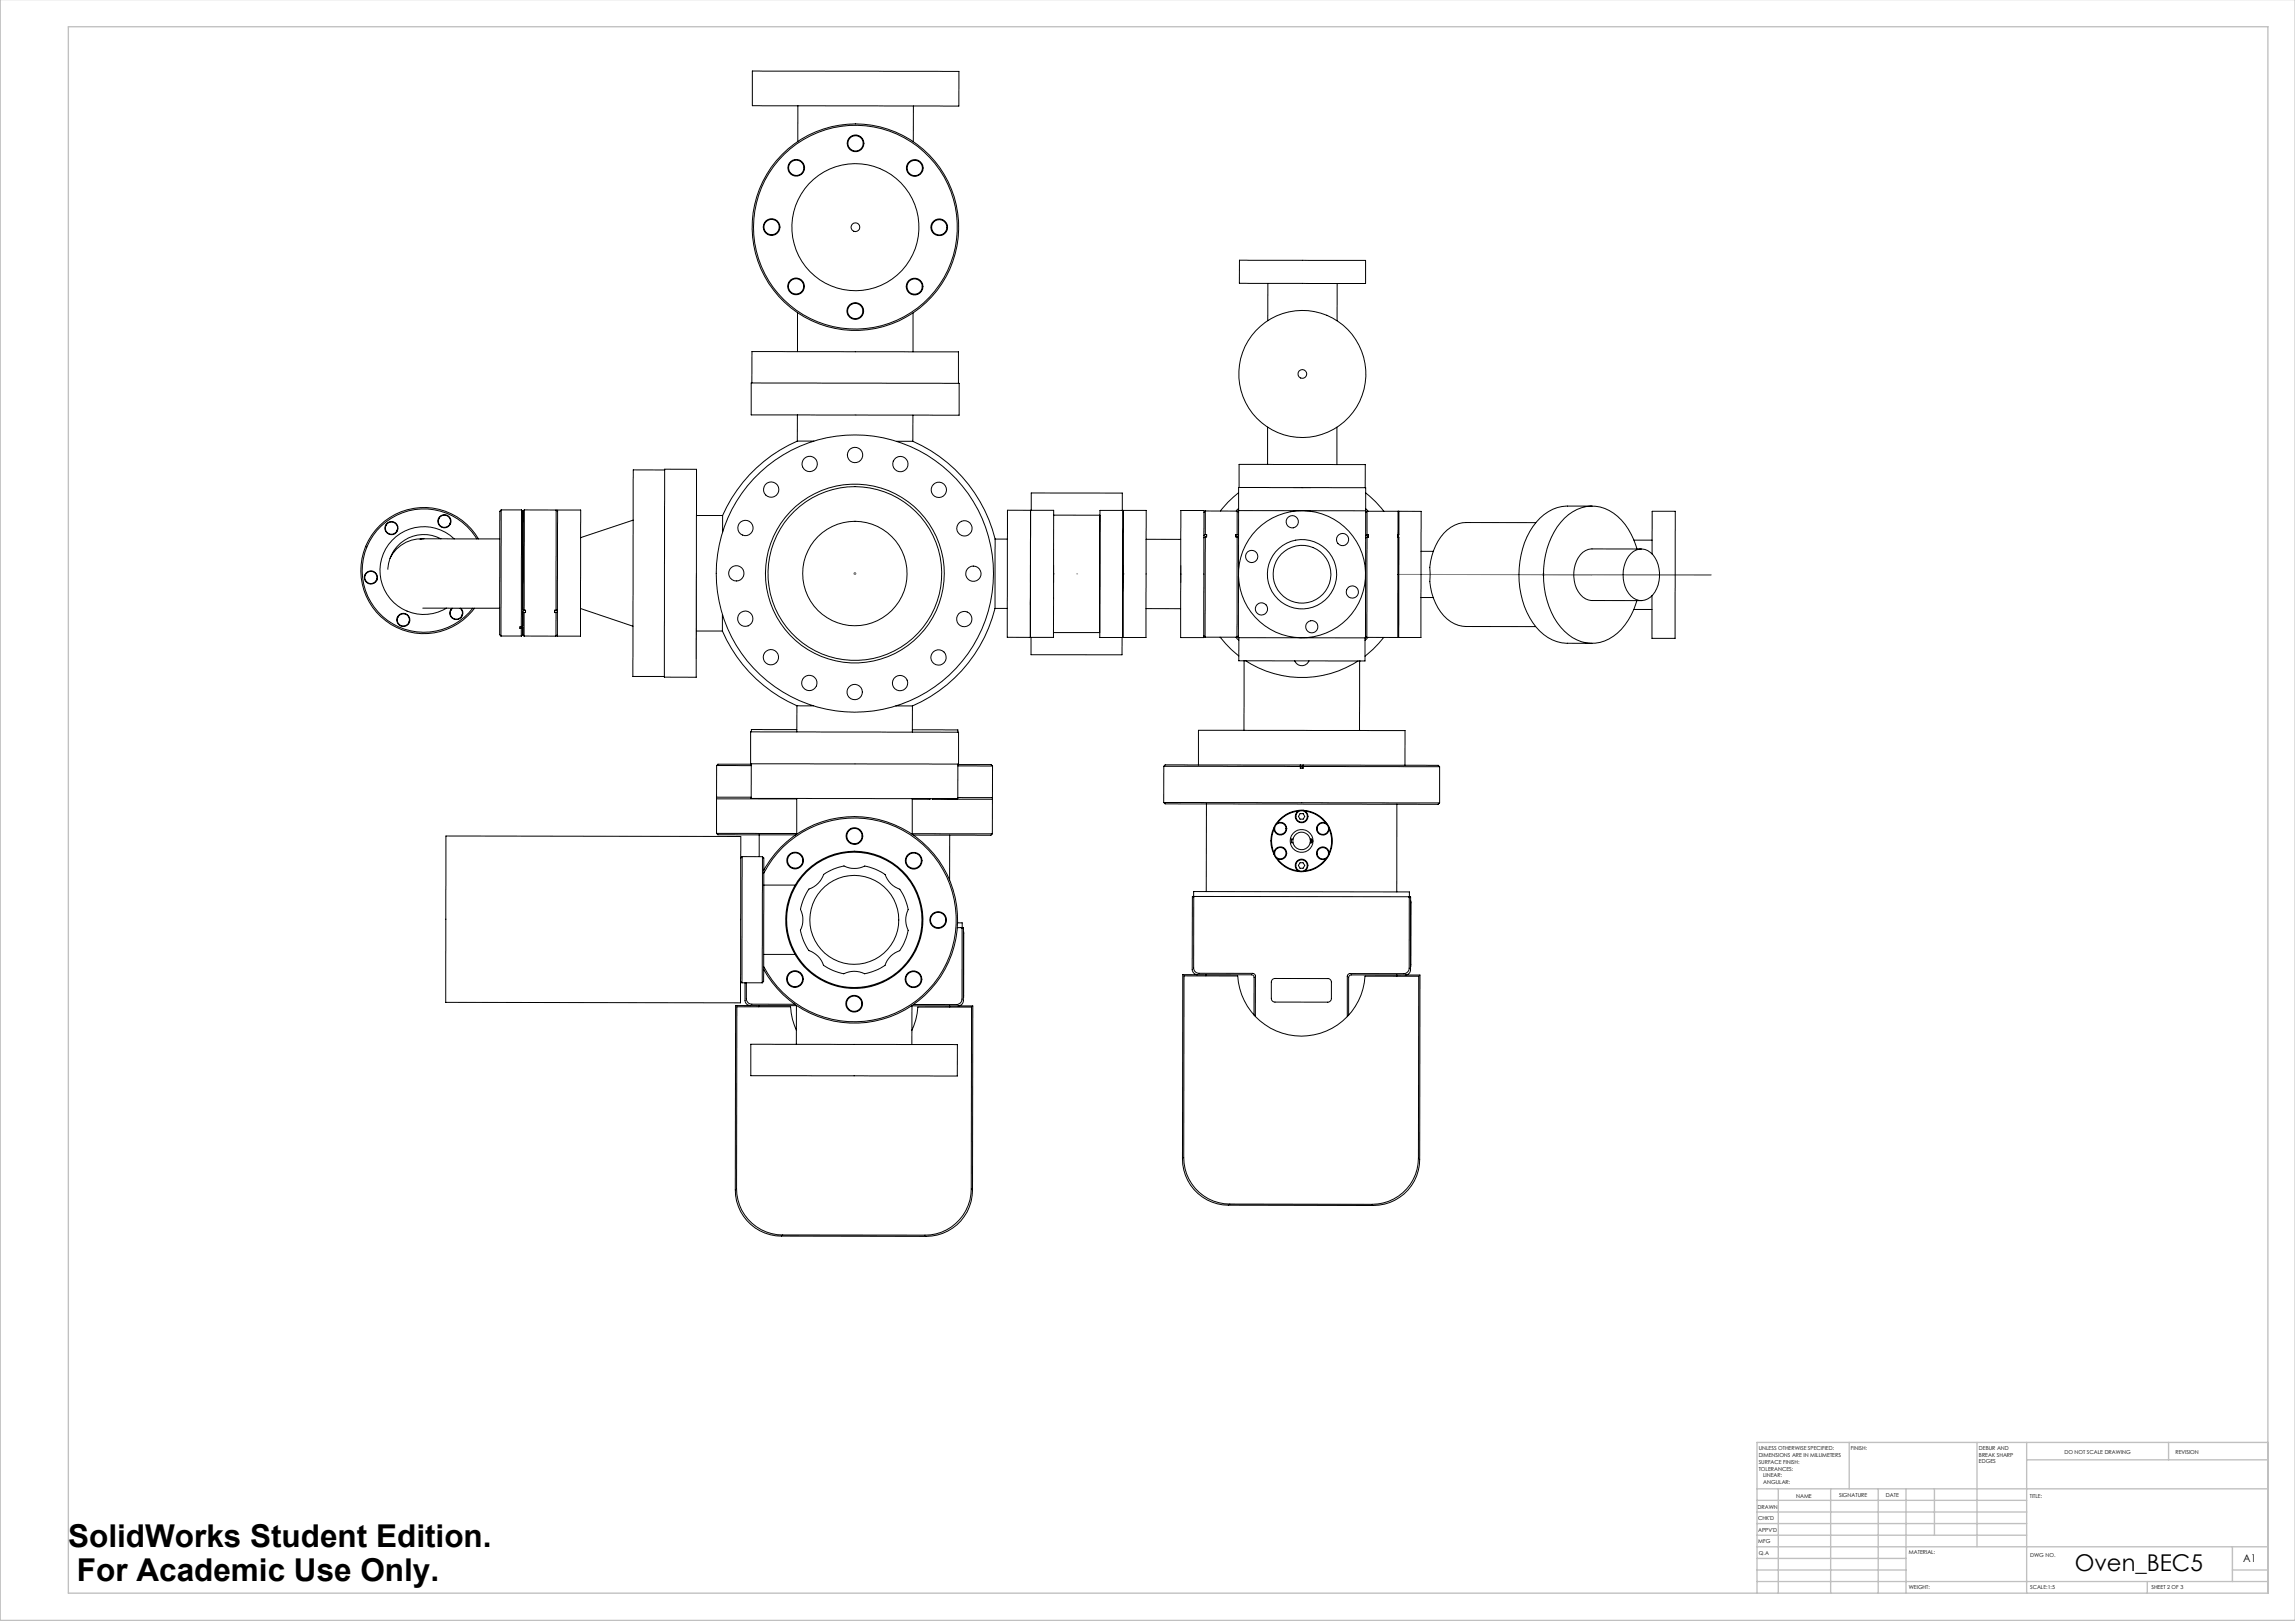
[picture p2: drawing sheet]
<svg xmlns="http://www.w3.org/2000/svg" width="841mm" height="594mm" viewBox="0 0 841 594" stroke-linecap="round" stroke-linejoin="round" font-family="sans-serif">
<defs><g id="words">
<g font-size="11.5">
<text x="25" y="566.9">SolidWorks Student Edition.</text>
<text x="28.2" y="579.5">For Academic Use Only.</text>
</g>
<text font-size="8.5" x="760.3" y="575.5">Oven_BEC5</text>
<text font-size="3.9" x="822" y="572.4">A1</text>
<g font-size="2">
<text x="644.5" y="531.4">UNLESS OTHERWISE SPECIFIED:</text>
<text x="644.5" y="533.9">DIMENSIONS ARE IN MILLIMETERS</text>
<text x="678.2" y="531.4">FINISH:</text>
<text x="725.2" y="531.3">DEBUR AND</text>
<text x="725.2" y="533.8">BREAK SHARP</text>
<text x="756.5" y="532.8">DO NOT SCALE DRAWING</text>
<text x="797.2" y="533">REVISION</text>
<text x="644.5" y="536.4">SURFACE FINISH:</text>
<text x="644.5" y="538.9">TOLERANCES:</text>
<text x="725.2" y="536.3">EDGES</text>
<text x="646.1" y="541.4">LINEAR:</text>
<text x="646.1" y="543.9">ANGULAR:</text>
<text x="658.2" y="548.8">NAME</text>
<text x="673.9" y="548.7">SIGNATURE</text>
<text x="691.1" y="548.7">DATE</text>
<text x="743.8" y="549">TITLE:</text>
<text x="644.1" y="552.9">DRAWN</text>
<text x="644.3" y="557.1">CHK'D</text>
<text x="644.3" y="561.2">APPV'D</text>
<text x="644.3" y="565.6">MFG</text>
<text x="644.5" y="569.9">Q.A</text>
<text x="699.5" y="569.3">MATERIAL:</text>
<text x="744" y="570.4">DWG NO.</text>
<text x="699.5" y="582.3">WEIGHT:</text>
<text x="744" y="582.4">SCALE:1:5</text>
<text x="788.4" y="582.4">SHEET 2 OF 3</text>
</g>
</g></defs>
<g fill="none" stroke="#808080" stroke-width=".37">
<path d="M313.4 152.1h.1M474 178.7h6.3zM477.2 178.7h.1M255.2 210.1l-.1 31.2M312.8 210.2h1M312.9 209.8l.7 .7M313.3 209.6v1.1M313.6 209.8l-.7 .7M377.6 207.1v6.3zM377.6 210.3v11.2M386.1 207.1v6.4zM386.1 210.3h.1"/>
<path d="M394.5 210.3h.1M411.5 207.1v6.4zM411.5 210.3h.1M432.7 207.2v6.3zM432.7 210.4h.1M512.3 210.5l114.9 .2M565.1 210.6h1M565.3 210.2l.7 .7M565.6 210.1v1M566 210.2l-.7 .7M313.2 279.9h.1"/>
</g>
<g fill="none" stroke="#c0c0c0" stroke-width=".5">
<path d="M.1 0v593.8h841M25 9.8h806.1v574h-806.1zM677.7 528.6v17M724.5 528.6v38.2M742.7 528.6v55.2M742.7 534.9h88.4M794.7 528.6v6.3M831.1 528.6h-187.2v55.2M643.9 545.6h187.2M643.9 558.3h98.8M643.9 554.1h98.8M643.9 549.8h98.8"/>
<path d="M651.7 545.6v38.2M670.8 545.6v38.2M688.3 545.6v38.2M698.5 545.6v38.2M708.9 545.6v17M643.9 579.5h187.2M643.9 562.6h98.8M643.9 575.3h54.6M643.9 571.1h54.6M643.9 566.8h187.2M786.9 579.5v4.3M818.1 575.3h13"/>
<path d="M818.1 566.8v12.7"/>
</g>
<path d="M313.3 210.1h.1" fill="none" stroke="#808080" stroke-width=".37" stroke-dasharray="15.2 1.3 1.3 1.3"/>
<g fill="none" stroke="#000" stroke-width=".37">
<path d="M275.7 26l75.7 .2v12.7l-75.7-.2zM292.4 38.8l-.1 13.1M334.7 38.8v13.1M454.2 95.3l46.2 .1v8.5l-46.2-.1zM292.2 114.6v14.3M334.6 114.6v14.3M464.6 103.9v13.6M490 103.9v13.6M275.3 140.3l76.2 .2v11.6l-76.2-.1zM275.5 140.3l.1-11.5 75.6 .1v11.6M292.2 152v9.6M334.5 152.1v9.6"/>
<path d="M464.5 156.5v13.7M489.9 156.6v13.6M243.6 171.9l11.6 .1-.1 76.2-11.6-.1zM243.6 172.2h-11.5l-.2 70v5.7h11.6M292.2 161.6a53.1 53.1 0 0 0-27.4 27.3M292.2 161.6h6M328.5 161.7h6M334.5 161.7a52.9 52.9 0 0 1 30.2 35.8M453.9 178.6l46.6 .1-.1 55h-46.6zM454.1 178.6v-8.4h10.9h35.3v8.5M141.5 192.5l-.1 .2M145.6 194l-.2 .6"/>
<path d="M154.3 197.4l28.8 .1M154.3 197.5a12.5 12.5 0 0 0-11.4 7.1M155.4 197.4l-1.5 .1M160.9 189.9l-.1 .3M161.6 197.4a13.2 13.2 0 0 0-19.5 11.2M165.1 191.4l-.3 .7M166.4 197.5a16.1 16.1 0 0 0-21.7-.5 16.1 16.1 0 0 0-2.4 21.6 16.1 16.1 0 0 0 21.4 4.2M174.7 197.5a22.6 22.6 0 0 0-33.3-6.2 22.6 22.6 0 0 0-2 33.8 22.6 22.6 0 0 0 33.8-2.2M175.3 197.5a23.1 23.1 0 0 0-34.1-6.7 23.1 23.1 0 0 0-2 34.8 23.1 23.1 0 0 0 34.7-2.7M183.7 186.9l-.1 46.2M183.7 186.9l-.5 .5-.1 26v19.2l.5 .5M183.7 186.9h7.4"/>
<path d="M191.1 186.9l-.1 42.8M191.1 186.9l.5 .5M191.6 187.4v35.9l.5 .3M191.6 187.4v41.9l-.6 .4M192.1 186.9v36.7M192.1 186.9h11.7M192.1 186.9l-.5 .5M203.8 186.9v36.7M203.8 186.9l.5 .5M204.3 186.9h8.5l-.1 46.2h-8.4zM232 190.6l-19.2 6.4M255.2 188.9h9.6"/>
<path d="M264.8 188.9v6.1M364.7 197.5l-.1 25.4M364.7 197.5h4.4M377.6 187h-8.4l-.1 33.5v13l8.5 .1M377.6 187v46.6M377.6 187h8.5v1.8M377.9 187v-6.3h33.4v6.3M386.1 188.8l-.1 43M386.1 188.8h16.9v43h-17M403.1 187h16.9l-.1 46.6h-16.9zM411.6 187l-.1 46.6zM420 197.6l12.7 .1"/>
<path d="M432.7 187.1h8.5l-.1 46.5h-8.5zM441.7 187.2v8.7M441.7 196.7l-.1 36.8M441.7 187.2l11.7 .1M441.7 187.2l-.5 .6M441.7 195.9h.5M441.7 196.7l-.6 .4M441.7 195.9l-.6 .3M442.2 195.9v.8h-.5M442.2 195.9l-.1 .8M452.9 195.9v.8h.5M452.9 195.9h.5"/>
<path d="M452.9 195.9v.8M453.4 187.3v8.6M453.4 196.7l-.1 36.8M453.4 187.3l.5 .5M453.4 196.7l.4 .4M453.4 195.9l.4 .3M453.9 180.5a37.3 37.3 0 0 0-6.7 6.7M453.9 186.3l-.9 1M453.9 187.1l46.6 .1M500.5 180.6a37.6 37.6 0 0 1 6.6 6.8M500.5 186.4l.8 1M500.9 187.4h11.7v8.6h-.5"/>
<path d="M500.9 187.4v8.6M500.9 196.8v36.8M500.9 187.4l-.4 .4M500.9 196h.5M500.9 196.8h.5M500.9 196.8l-.5 .3M500.9 196l-.5 .3M501.4 196v.8M512.1 196v.8h.5v36.8h-11.7M512.1 196l.1 .8M512.3 187.4h8.5l-.1 46.2h-8.5zM562.8 191.5h-25.5a12.8 12.8 0 0 0-11.2 8.5 20.7 20.7 0 0 0-2 10.5 19.7 19.7 0 0 0 7.5 17.3 10.4 10.4 0 0 0 5.6 1.8h25.6"/>
<path d="M583.4 185.4h-9a16.4 16.4 0 0 0-13.8 9.4 32.8 32.8 0 0 0 2.3 35 15 15 0 0 0 11.5 5.9l9 .1M598.7 197.9h6.7M133.9 210.5l-.1 .3M138.1 212.1l-.2 .6M520.7 219h4.5M520.7 202h4.5M597.7 202.8a5.4 5.4 0 0 1 8.8 1.6 12 12 0 0 1-1.7 14.4 5.3 5.3 0 0 1-8-1.4 12.1 12.1 0 0 1 .9-14.6zM599.9 201.1a21.6 21.6 0 0 0-11.8-14.8 14.1 14.1 0 0 0-16.1 5.1 32.4 32.4 0 0 0-.1 38.4 14 14 0 0 0 22.2 .8 26.4 26.4 0 0 0 5.7-10.5M601.5 201.2l-18.1-.1a6.8 6.8 0 0 0-6.1 5.8 11 11 0 0 0 3.7 12.5l2.1 .7h18.4M605.4 203v-15.6h8.5l-.1 46.5h-8.4v-15.6M145.9 226l-.2 .4M150 227.6l-.2 .6"/>
<path d="M154.9 222.8l28.2 .1M165.3 223.5l-.2 .4M165.6 222.9a2.4 2.4 0 0 0-.1 3.4 2.4 2.4 0 0 0 3.4 0 2.4 2.4 0 0 0-.1-3.4M165.8 222.9a2.24 2.24 0 0 0-.2 3.3 2.24 2.24 0 0 0 3.3 0 2.24 2.24 0 0 0-.3-3.3M169.4 225l-.2 .7M183.6 233.1h7.4M191 229.7h-.5v.6h.5M191 230.3v2.8M191 230.3l.6-.5v2.8M191.6 232.6l.5 .5M191.6 232.6l-.6 .5M192.1 224.5v8.6"/>
<path d="M192.1 223.6h.5v.9M192.1 224.5l-.5-.4v8.5M192.1 233.1h11.6M192.1 224.5h.5M192.5 223.6l.1 .9M203.2 224.5h.6M203.3 223.6l-.1 .9M203.8 223.6h-.6v.9M203.8 224.5l-.1 8.6M204.3 232.6l-.6 .5M204.3 223.3l-.5 .3M204.3 224.1l-.5 .4"/>
<path d="M212.7 223l19.3 6.5M255.2 231.2h9.5M264.7 231.2a52.7 52.7 0 0 0 27.3 27.4M264.7 225.2v6M364.6 222.9a53 53 0 0 1-30.2 35.8M364.6 222.9h4.5M377.8 233.6v6.3l33.4 .1v-6.4M386 231.8v1.8h-8.4M419.9 223l12.7 .1M441.1 233l.5 .5M441.6 233.5h11.7M447.1 233.5l.1 .1a35.6 35.6 0 0 0 6.8 6.7"/>
<path d="M452.9 233.5l1.1 1.1M453.8 233l-.5 .5M454 233.7v8.4l33.5 .1h12.7v-8.5M500.4 233.1l.5 .5M501.2 233.6l-1 1M507 233.6a37.8 37.8 0 0 1-6.8 6.8M598.7 223.3h6.7M292 258.6h6.1M292 258.6v9.6M328.3 258.7h6.1M334.4 258.7l-.1 9.6M455.9 242.1v25.5"/>
<path d="M456.5 242.1a37.9 37.9 0 0 0 41.2 .1M474.5 242.2a2.81 2.81 0 0 0 2.6 1.7 2.81 2.81 0 0 0 2.6-1.7M498.2 242.2v25.5M275.1 268.2l76.2 .1v11.7l-76.2-.1zM275.3 279.9v12.7l66.4 .1h9.3v-12.7M292 267.4l-16.7-.1v.9M334.3 267.4l16.7 .1v.8M262.6 292.7l29.4 .1M262.6 292.1h12.7M262.6 280.5l12.7 .1M262.6 280.5v24.9M275.3 280h-11a1.52 1.52 0 0 0-1.7 .5"/>
<path d="M292 292.6v13.1M334.3 292.7v13M340.8 292.7l-6.5 .1M341.7 292.7l22 .2M351 292.2l12.7 .1M351 280.7h12.7M351 280.2h10.9a1.64 1.64 0 0 1 1.8 .5M363.7 280.7l-.1 24.8M426.4 294.1l101.1 .1M426.4 294.1a1.35 1.35 0 0 0 1.6 .5l97.6 .1a1.82 1.82 0 0 0 1.9-.5M426.5 280.8l50 .1M426.5 280.8l-.1 13.3"/>
<path d="M439.2 280.3v-12.7h16l59.7 .1-.1 12.7M442.1 294.6l-.1 32.1M475.7 297.2a10.9 10.9 0 0 0-7.5 4.3M476.4 296.9a11.2 11.2 0 0 0-8.9 5.1M476.4 298.2h1.2l.5 1-.5 1h-1.2l-.6-1zM476.5 280.3v1.2h1v-1.2M476.5 281.1h1M476.5 280.3h-49.5l-.5 .5M476.5 280.8h1M476.5 280.3h1M477.5 280.9h50M477.5 280.3l49.5 .2 .5 .4"/>
<path d="M477.6 296.9a11.2 11.2 0 0 1 8.8 5.1M478.3 297.2a11.2 11.2 0 0 1 7.5 4.4M511.9 294.7l-.1 32.1M527.5 280.9v13.3M163.4 306.3l108.1 .2-.1 61-108.1-.2zM262.6 305.4h29.4M262.6 305.4a1.35 1.35 0 0 0 1.6 .5l27.4 .1M272 313.9l-.1 46.2M272 313.9l-.6 .5M272 313.9h7.4M278.2 305.9v8M279.4 313.9l-.1 46.2"/>
<path d="M279.4 313.9l.5 .5-.1 44.2a1.35 1.35 0 0 1-.5 1.5M279.9 319.9a37.3 37.3 0 0 1 56.7-11.8 37.3 37.3 0 0 1 0 58 37.3 37.3 0 0 1-56.7-12M279.9 318.8a37.8 37.8 0 0 1 57.3-10.9 37.8 37.8 0 0 1-.1 58.3 37.8 37.8 0 0 1-57.2-11M334.3 305.5h29.3M348 306v16.5M363.6 305.5l-.5 .6-28.4-.1M466.9 303.7a2.33 2.33 0 0 0 2.3 2.3 2.33 2.33 0 0 0 2.3-2.3M466.9 303.7a2.33 2.33 0 0 1 2.3-2.4 2.33 2.33 0 0 1 2.3 2.4M466.9 303.8a10.9 10.9 0 0 0-.1 8.7M466.9 303.7h.2M466.9 303.1a11.2 11.2 0 0 0 0 10.1M467.1 303.7a2.1 2.1 0 0 0 2.1 2 2.1 2.1 0 0 0 2.1-2"/>
<path d="M467.1 303.7a2.1 2.1 0 0 1 2.1-2.1 2.1 2.1 0 0 1 2.1 2.1M467.5 314.3a11.1 11.1 0 0 0 8.9 5.1M468.1 314.7a11.2 11.2 0 0 0 7.6 4.4M471.3 303.7h.2M473.8 307.5h-.5v1.3h.5M476.4 316.2h1.1l.6 .9-.6 1.1h-1.1l-.6-1.1zM480.1 307.5h.6v1.3h-.6M482.4 303.7a2.33 2.33 0 0 0 2.4 2.3 2.33 2.33 0 0 0 2.3-2.3M482.4 303.7a2.33 2.33 0 0 1 2.4-2.4 2.33 2.33 0 0 1 2.3 2.4M482.4 303.7h.3M482.7 303.7a2.1 2.1 0 0 0 2.1 2.1 2.1 2.1 0 0 0 2.1-2.1M482.7 303.7a2.1 2.1 0 0 1 2.1-2.1 2.1 2.1 0 0 1 2.1 2.1"/>
<path d="M485.8 314.8a10.9 10.9 0 0 1-7.5 4.3M486.4 314.3a11.2 11.2 0 0 1-8.8 5.1M486.9 303.7h.2M487 303.1a11.2 11.2 0 0 1 0 10.2M487.1 303.8a11.1 11.1 0 0 1 0 8.7M279.9 324.3h11.5M296.4 325.8a8.6 8.6 0 0 0 5.4-5.4 19.6 19.6 0 0 1 7.5-3.1 8.5 8.5 0 0 0 7.6 .1 19.6 19.6 0 0 1 7.4 3.1 8.6 8.6 0 0 0 5.4 5.4 20.3 20.3 0 0 1 3.1 7.4 8.4 8.4 0 0 0 0 7.6 21.2 21.2 0 0 1-3.1 7.5 8.4 8.4 0 0 0-5.4 5.4 20.8 20.8 0 0 1-7.5 3 8.4 8.4 0 0 0-7.6 0 19.6 19.6 0 0 1-7.4-3.1 8.4 8.4 0 0 0-5.4-5.4 19.5 19.5 0 0 1-3.1-7.5 8.5 8.5 0 0 0 0-7.6 19.6 19.6 0 0 1 3.1-7.4zM350.8 339.9h2.3l-.1 26.8a1.93 1.93 0 0 1-1.9 1.9M350.9 338.2h1.7v1.7M352.2 339.9l.4 .3-.1 25.9a2.05 2.05 0 0 1-2 2h-15.7M437.4 328.5v-1.8l79.1 .1v1.8M437.8 328.5l-.4 .2v26a1.93 1.93 0 0 0 2 2h19.7a1.02 1.02 0 0 1 1 1l-.1 14.8"/>
<path d="M516.1 328.6l.3 .3v25.9a2.05 2.05 0 0 1-2 2h-19.7a1.02 1.02 0 0 0-1 .9v14.8M516.1 328.6l-79.1-.1-.1 26.7a1.99 1.99 0 0 0 1.9 2M516.1 328.6h.4M516.5 328.6h.4v26.7a1.93 1.93 0 0 1-2 2M517 330.2v24M271.4 359.6l.5 .5M279.9 349.7h11.4M353.2 341.5l-.1 24M433.9 357.6h19.7a23.4 23.4 0 0 0 23.3 22.1 23.4 23.4 0 0 0 23.3-22h19.7l-.1 66.7a17 17 0 0 1-17 16.9l-52.1-.1a16.9 16.9 0 0 1-16.9-17zM441.9 357.2v.4M466.3 358.9l.7-.3h19.6a1.33 1.33 0 0 1 1.3 1.3v6a1.39 1.39 0 0 1-1.3 1.3h-19.4a1.33 1.33 0 0 1-1.3-1.3v-6zM511.9 357.3h8.4l-.1 67.5a16.9 16.9 0 0 1-16.9 16.9l-53.1-.1a16.9 16.9 0 0 1-16.9-16.9l.1-67.6 25.2 .1a.9 .9 0 0 1 1 .9l-.1 13.9"/>
<path d="M511.9 357.3h-16.7l-.7 .2-.3 .7v13.8M511.9 357.3v.4M271.9 360.1h7.4M273 360.1v6.5a1.99 1.99 0 0 0 2 1.9M273.5 360.1v5.9a1.99 1.99 0 0 0 2 2h15.8M278 368.5h-8.4l-.1 67.5a16.9 16.9 0 0 0 16.8 17l53.1 .1a16.9 16.9 0 0 0 17-16.9l.1-67.6h-8.5M278 368.5l13.9-.1-.1 14.3M278 368.5v.4M291.8 377.5a22.7 22.7 0 0 1-2.1-8.6h-19.7l-.1 66.7a16.9 16.9 0 0 0 16.9 16.9l52.1 .1a17 17 0 0 0 17-16.9l.1-66.7h-19.7a22.8 22.8 0 0 1-2.1 8.6M334.2 368.5v14.3M334.2 368.6h13.8M348 368.6v.4"/>
<path d="M275.1 382.7l75.7 .1v11.5l-75.7-.1z"/>
<circle cx="313.5" cy="52.5" r="2.82"/>
<circle cx="313.5" cy="52.5" r="3.1"/>
<circle cx="291.8" cy="61.5" r="2.82"/>
<circle cx="291.8" cy="61.5" r="3.1"/>
<circle cx="335.2" cy="61.6" r="2.81"/>
<circle cx="335.2" cy="61.6" r="3.1"/>
<circle cx="282.8" cy="83.2" r="3.1"/>
<circle cx="282.8" cy="83.2" r="2.82"/>
<circle cx="313.5" cy="83.3" r="23.3"/>
<circle cx="313.5" cy="83.3" r="37.3"/>
<circle cx="313.5" cy="83.2" r="1.61"/>
<circle cx="313.5" cy="83.2" r="37.8"/>
<circle cx="344.2" cy="83.3" r="2.81"/>
<circle cx="344.2" cy="83.3" r="3.1"/>
<circle cx="291.7" cy="104.9" r="3.1"/>
<circle cx="291.7" cy="104.9" r="2.82"/>
<circle cx="313.4" cy="114" r="3.1"/>
<circle cx="313.4" cy="114" r="2.81"/>
<circle cx="335.1" cy="105" r="3.1"/>
<circle cx="335.2" cy="105" r="2.81"/>
<circle cx="477.2" cy="137" r="23.3"/>
<circle cx="477.3" cy="137" r="1.61"/>
<circle cx="282.6" cy="179.4" r="2.81"/>
<circle cx="296.7" cy="170" r="2.82"/>
<circle cx="313.3" cy="166.8" r="2.82"/>
<circle cx="329.9" cy="170.1" r="2.81"/>
<circle cx="344" cy="179.5" r="2.81"/>
<circle cx="143.4" cy="193.5" r="2.41"/>
<circle cx="143.4" cy="193.5" r="2.26"/>
<circle cx="162.9" cy="191" r="2.24"/>
<circle cx="162.9" cy="191" r="2.41"/>
<circle cx="273.2" cy="193.5" r="2.81"/>
<circle cx="353.4" cy="193.6" r="2.8"/>
<circle cx="473.5" cy="191.2" r="2.26"/>
<circle cx="492" cy="197.7" r="2.24"/>
<circle cx="135.9" cy="211.6" r="2.24"/>
<circle cx="135.9" cy="211.6" r="2.42"/>
<circle cx="269.8" cy="210.1" r="2.8"/>
<circle cx="313.3" cy="210.2" r="31.8"/>
<circle cx="313.3" cy="210.2" r="32.8"/>
<circle cx="313.3" cy="210.2" r="50.8"/>
<circle cx="313.3" cy="210.2" r="19.1"/>
<circle cx="356.7" cy="210.2" r="2.81"/>
<circle cx="458.7" cy="203.9" r="2.24"/>
<circle cx="477.1" cy="210.4" r="10.6"/>
<circle cx="477.1" cy="210.4" r="23.3"/>
<circle cx="477.1" cy="210.4" r="12.7"/>
<circle cx="495.6" cy="216.9" r="2.24"/>
<circle cx="147.8" cy="227.2" r="2.24"/>
<circle cx="147.8" cy="227.2" r="2.42"/>
<circle cx="273.1" cy="226.7" r="2.81"/>
<circle cx="353.4" cy="226.9" r="2.81"/>
<circle cx="462.3" cy="223.1" r="2.25"/>
<circle cx="480.7" cy="229.7" r="2.23"/>
<circle cx="282.5" cy="240.8" r="2.81"/>
<circle cx="296.6" cy="250.3" r="2.82"/>
<circle cx="313.2" cy="253.6" r="2.82"/>
<circle cx="329.8" cy="250.3" r="2.82"/>
<circle cx="343.9" cy="240.9" r="2.82"/>
<circle cx="477" cy="299.2" r="2.1"/>
<circle cx="477" cy="299.2" r="2.33"/>
<circle cx="291.4" cy="315.3" r="2.82"/>
<circle cx="291.4" cy="315.3" r="3.1"/>
<circle cx="313.1" cy="306.4" r="3.1"/>
<circle cx="313.1" cy="306.3" r="2.8"/>
<circle cx="334.8" cy="315.4" r="2.82"/>
<circle cx="334.8" cy="315.4" r="3.1"/>
<circle cx="469.2" cy="312.6" r="2.1"/>
<circle cx="469.2" cy="312.6" r="2.33"/>
<circle cx="476.9" cy="317.2" r="2.11"/>
<circle cx="477" cy="317.2" r="2.33"/>
<circle cx="477" cy="308.2" r="4.2"/>
<circle cx="477" cy="308.2" r="3.2"/>
<circle cx="484.7" cy="312.7" r="2.11"/>
<circle cx="484.7" cy="312.7" r="2.33"/>
<circle cx="313.1" cy="337.1" r="16.3"/>
<circle cx="313.1" cy="337.1" r="25.2"/>
<circle cx="313.1" cy="337.1" r="24.8"/>
<circle cx="343.8" cy="337.1" r="3.1"/>
<circle cx="343.8" cy="337.1" r="2.82"/>
<circle cx="291.3" cy="358.8" r="3.1"/>
<circle cx="291.3" cy="358.8" r="2.8"/>
<circle cx="334.8" cy="358.8" r="3.1"/>
<circle cx="334.8" cy="358.8" r="2.82"/>
<circle cx="313" cy="367.8" r="2.8"/>
<circle cx="313" cy="367.8" r="3.1"/>
</g>
<use href="#words"/>
</svg>
